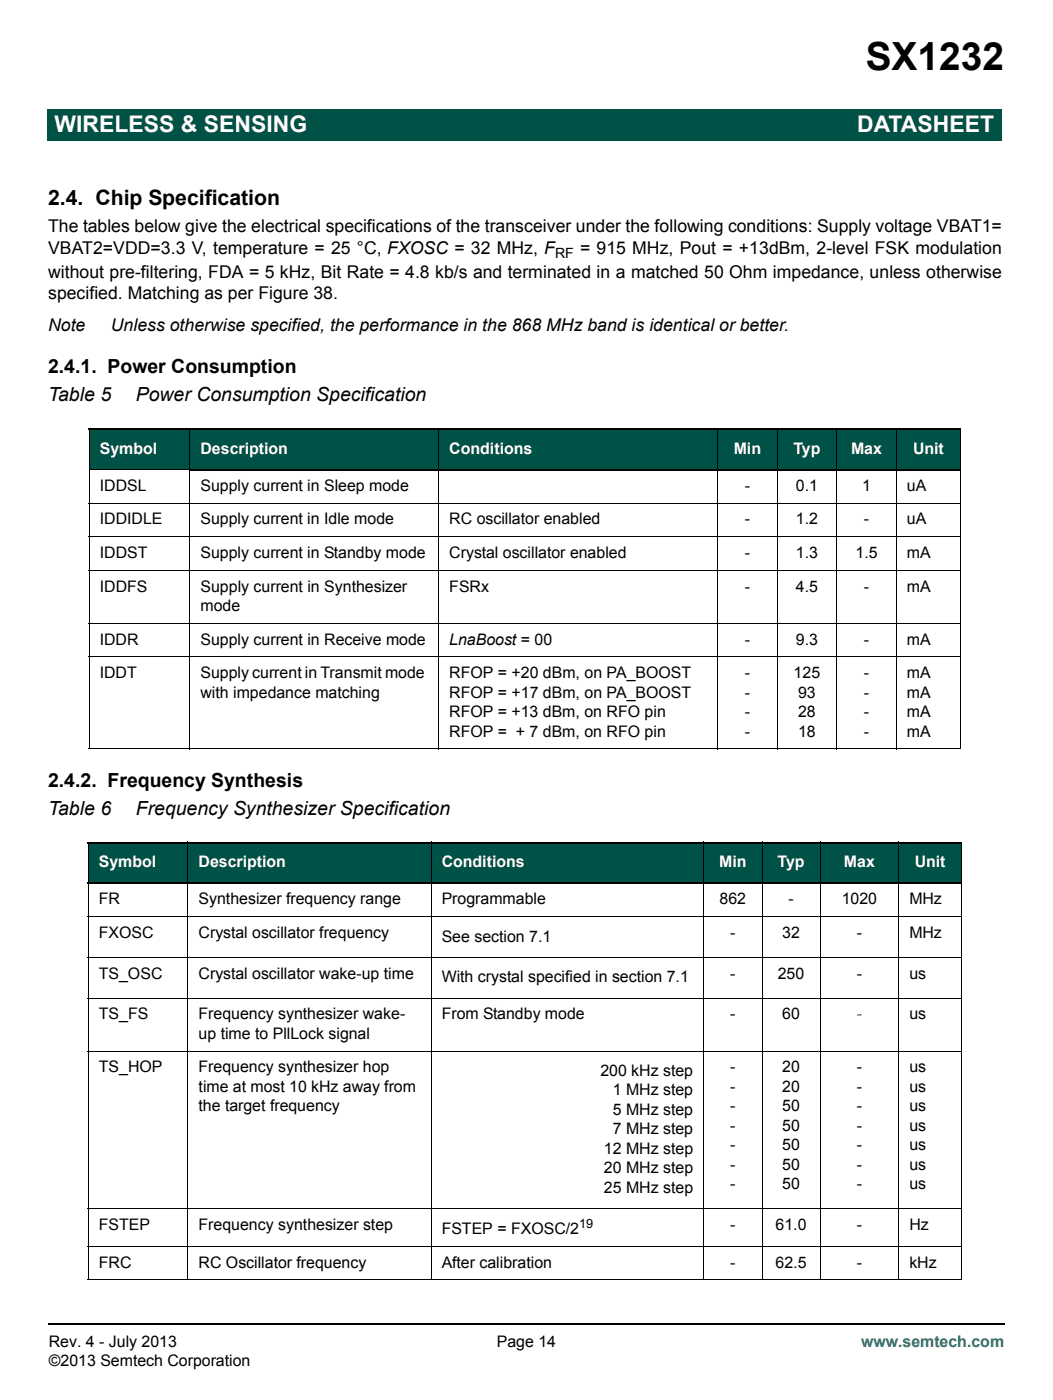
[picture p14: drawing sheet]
<svg xmlns="http://www.w3.org/2000/svg" width="210mm" height="279mm" viewBox="0 0 210 279" stroke-linecap="round" stroke-linejoin="round" font-family="sans-serif">
<defs><g id="words">
<text font-size="7.7" x="172.6" y="13.9">SX1232</text>
<g font-size="4.6" fill="#fff">
<text x="10.9" y="26.3">WIRELESS &amp; SENSING</text>
<text x="170.9" y="26.3">DATASHEET</text>
</g>
<text font-size="4.2" x="9.6" y="40.9">2.4. Chip Specification</text>
<g font-size="3.9">
<text x="9.6" y="74.4">2.4.1. Power Consumption</text>
<text x="9.6" y="80.1">Table 5</text>
<text x="27.1" y="80.1">Power Consumption Specification</text>
<text x="9.6" y="157">2.4.2. Frequency Synthesis</text>
<text x="9.6" y="162.6">Table 6</text>
<text x="27.1" y="162.6">Frequency Synthesizer Specification</text>
</g>
<g font-size="3.5">
<text x="9.6" y="46.4">The tables below give the electrical specifications of the transceiver under the following conditions: Supply voltage VBAT1=</text>
<text x="9.6" y="50.6">VBAT2=VDD=3.3 V, temperature = 25 °C, FXOSC = 32 MHz, F</text>
<text x="115.7" y="50.6">= 915 MHz, Pout = +13dBm, 2-level FSK modulation</text>
<text x="9.6" y="55.5">without pre-filtering, FDA = 5 kHz, Bit Rate = 4.8 kb/s and terminated in a matched 50 Ohm impedance, unless otherwise</text>
<text x="9.6" y="59.7">specified. Matching as per Figure 38.</text>
<text x="9.6" y="66.1">Note</text>
<text x="22.1" y="66.1">Unless otherwise specified, the performance in the 868 MHz band is identical or better.</text>
</g>
<g font-size="3.2" fill="#fff">
<text x="19.9" y="90.5">Symbol</text>
<text x="40" y="90.5">Description</text>
<text x="89.6" y="90.5">Conditions</text>
<text x="146.3" y="90.5">Min</text>
<text x="158.2" y="90.5">Typ</text>
<text x="169.7" y="90.5">Max</text>
<text x="182.1" y="90.5">Unit</text>
<text x="19.7" y="173.1">Symbol</text>
<text x="39.6" y="173.1">Description</text>
<text x="88.1" y="173.1">Conditions</text>
<text x="143.4" y="173.1">Min</text>
<text x="155" y="173.1">Typ</text>
<text x="168.3" y="173.1">Max</text>
<text x="182.4" y="173.1">Unit</text>
</g>
<g font-size="3.2">
<text x="19.9" y="97.9">IDDSL</text>
<text x="40" y="97.9">Supply current in Sleep mode</text>
<text x="148.5" y="97.9">-</text>
<text x="158.7" y="97.9">0.1</text>
<text x="171.9" y="97.9">1</text>
<text x="180.8" y="97.9">uA</text>
<text x="19.9" y="104.7">IDDIDLE</text>
<text x="40" y="104.7">Supply current in Idle mode</text>
<text x="89.6" y="104.7">RC oscillator enabled</text>
<text x="148.5" y="104.7">-</text>
<text x="158.7" y="104.7">1.2</text>
<text x="172.3" y="104.7">-</text>
<text x="180.8" y="104.7">uA</text>
<text x="19.9" y="111.3">IDDST</text>
<text x="40" y="111.3">Supply current in Standby mode</text>
<text x="89.6" y="111.3">Crystal oscillator enabled</text>
<text x="148.5" y="111.3">-</text>
<text x="158.7" y="111.3">1.3</text>
<text x="170.6" y="111.3">1.5</text>
<text x="180.8" y="111.3">mA</text>
<text x="19.9" y="118.1">IDDFS</text>
<text x="40" y="118.1">Supply current in Synthesizer</text>
<text x="89.6" y="118.1">FSRx</text>
<text x="148.5" y="118.1">-</text>
<text x="158.7" y="118.1">4.5</text>
<text x="172.3" y="118.1">-</text>
<text x="180.8" y="118.1">mA</text>
<text x="40" y="121.9">mode</text>
<text x="19.9" y="128.6">IDDR</text>
<text x="40" y="128.6">Supply current in Receive mode</text>
<text x="89.6" y="128.6">LnaBoost = 00</text>
<text x="148.5" y="128.6">-</text>
<text x="158.7" y="128.6">9.3</text>
<text x="172.3" y="128.6">-</text>
<text x="180.8" y="128.6">mA</text>
<text x="19.9" y="135.3">IDDT</text>
<text x="40" y="135.3">Supply current in Transmit mode</text>
<text x="89.6" y="135.3">RFOP = +20 dBm, on PA_BOOST</text>
<text x="148.5" y="135.3">-</text>
<text x="158.3" y="135.3">125</text>
<text x="172.3" y="135.3">-</text>
<text x="180.8" y="135.3">mA</text>
<text x="40" y="139.2">with impedance matching</text>
<text x="89.6" y="139.2">RFOP = +17 dBm, on PA_BOOST</text>
<text x="89.6" y="143.1">RFOP = +13 dBm, on RFO pin</text>
<text x="148.5" y="139.2">-</text>
<text x="148.5" y="143.1">-</text>
<text x="159.2" y="139.2">93</text>
<text x="159.2" y="143.1">28</text>
<text x="172.3" y="139.2">-</text>
<text x="172.3" y="143.1">-</text>
<text x="180.8" y="139.2">mA</text>
<text x="180.8" y="143.1">mA</text>
<text x="89.6" y="147">RFOP = + 7 dBm, on RFO pin</text>
<text x="148.5" y="147">-</text>
<text x="159.2" y="147">18</text>
<text x="172.3" y="147">-</text>
<text x="180.8" y="147">mA</text>
<text x="19.7" y="180.5">FR</text>
<text x="39.6" y="180.5">Synthesizer frequency range</text>
<text x="88.1" y="180.5">Programmable</text>
<text x="143.5" y="180.5">862</text>
<text x="157.2" y="180.5">-</text>
<text x="167.9" y="180.5">1020</text>
<text x="181.3" y="180.5">MHz</text>
<text x="19.7" y="187.2">FXOSC</text>
<text x="39.6" y="187.2">Crystal oscillator frequency</text>
<text x="88.1" y="187.9">See section 7.1</text>
<text x="145.6" y="187.2">-</text>
<text x="156" y="187.2">32</text>
<text x="170.9" y="187.2">-</text>
<text x="181.3" y="187.2">MHz</text>
<text x="19.7" y="195.3">TS_OSC</text>
<text x="39.6" y="195.3">Crystal oscillator wake-up time</text>
<text x="88.1" y="196">With crystal specified in section 7.1</text>
<text x="145.6" y="195.3">-</text>
<text x="155.1" y="195.3">250</text>
<text x="170.9" y="195.3">-</text>
<text x="181.3" y="195.3">us</text>
<text x="19.7" y="203.4">TS_FS</text>
<text x="39.6" y="203.4">Frequency synthesizer wake-</text>
<text x="88.1" y="203.4">From Standby mode</text>
<text x="145.6" y="203.4">-</text>
<text x="156" y="203.4">60</text>
<text x="181.3" y="203.4">us</text>
<text x="39.6" y="207.3">up time to PllLock signal</text>
<text x="19.7" y="214">TS_HOP</text>
<text x="39.6" y="214">Frequency synthesizer hop</text>
<text x="119.7" y="214.7">200 kHz step</text>
<text x="145.6" y="214">-</text>
<text x="156" y="214">20</text>
<text x="170.9" y="214">-</text>
<text x="181.3" y="214">us</text>
<text x="39.6" y="217.9">time at most 10 kHz away from</text>
<text x="39.6" y="221.8">the target frequency</text>
<text x="122.2" y="218.6">1 MHz step</text>
<text x="145.6" y="217.9">-</text>
<text x="145.6" y="221.8">-</text>
<text x="156" y="217.9">20</text>
<text x="156" y="221.8">50</text>
<text x="170.9" y="217.9">-</text>
<text x="170.9" y="221.8">-</text>
<text x="181.3" y="217.9">us</text>
<text x="181.3" y="221.8">us</text>
<text x="122.2" y="222.5">5 MHz step</text>
<text x="122.2" y="226.4">7 MHz step</text>
<text x="145.6" y="225.6">-</text>
<text x="156" y="225.6">50</text>
<text x="170.9" y="225.6">-</text>
<text x="181.3" y="225.6">us</text>
<text x="120.4" y="230.2">12 MHz step</text>
<text x="145.6" y="229.5">-</text>
<text x="145.6" y="233.4">-</text>
<text x="156" y="229.5">50</text>
<text x="156" y="233.4">50</text>
<text x="170.9" y="229.5">-</text>
<text x="170.9" y="233.4">-</text>
<text x="181.3" y="229.5">us</text>
<text x="181.3" y="233.4">us</text>
<text x="120.4" y="234.1">20 MHz step</text>
<text x="120.4" y="238">25 MHz step</text>
<text x="145.6" y="237.3">-</text>
<text x="156" y="237.3">50</text>
<text x="170.9" y="237.3">-</text>
<text x="181.3" y="237.3">us</text>
<text x="19.7" y="245.4">FSTEP</text>
<text x="39.6" y="245.4">Frequency synthesizer step</text>
<text x="145.6" y="245.4">-</text>
<text x="154.7" y="245.4">61.0</text>
<text x="170.9" y="245.4">-</text>
<text x="181.3" y="245.4">Hz</text>
<text x="88.1" y="246.3">FSTEP = FXOSC/2</text>
<text x="19.7" y="253">FRC</text>
<text x="39.6" y="253">RC Oscillator frequency</text>
<text x="88.1" y="253">After calibration</text>
<text x="145.6" y="253">-</text>
<text x="154.7" y="253">62.5</text>
<text x="170.9" y="253">-</text>
<text x="181.3" y="253">kHz</text>
<text x="9.7" y="268.8">Rev. 4 - July 2013</text>
<text x="99.1" y="268.8">Page 14</text>
<text x="9.7" y="272.7">©2013 Semtech Corporation</text>
</g>
<g font-size="3.2" fill="#00f">
<text x="170.9" y="203.4">-</text>
<text x="171.7" y="268.8">www.semtech.com</text>
</g>
<text font-size="2.8" x="110.7" y="51.5">RF</text>
<text font-size="2.5" x="115.5" y="245">19</text>
</g></defs>
<path d="M9.6 264h.1v.4h-.1z" fill="#000"/>
<path d="M9.7 264.2h190.7" fill="none" stroke="#000" stroke-width=".36"/>
<g fill="#005247">
<path d="M9.5 21.7h102.4v6.3h-102.4z"/>
<path d="M111.9 21.7h87.8v6.3h-87.8z"/>
</g>
<path d="M9.5 5h63.3v14.4h-63.3z" fill="#fff"/>
<g fill="#005247">
<path d="M17.8 85.6h20.1v8.1h-20.1z"/>
<path d="M37.9 85.6h49.6v8.1h-49.6z"/>
<path d="M87.5 85.6h55.6v8.1h-55.6z"/>
<path d="M143.1 85.6h11.9v8.1h-11.9z"/>
<path d="M155 85.6h11.9v8.1h-11.9z"/>
<path d="M166.9 85.6h11.8v8.1h-11.8z"/>
<path d="M178.7 85.6h12.9v8.1h-12.9z"/>
<path d="M17.6 168.2h19.9v8.1h-19.9z"/>
<path d="M37.5 168.2h48.5v8.1h-48.5z"/>
<path d="M86 168.2h54.3v8.1h-54.3z"/>
<path d="M140.3 168.2h11.7v8.1h-11.7z"/>
<path d="M152 168.2h11.6v8.1h-11.6z"/>
<path d="M163.6 168.2h15.6v8.1h-15.6z"/>
<path d="M179.2 168.2h12.6v8.1h-12.6z"/>
</g>
<g fill="none" stroke="#000" stroke-width=".2">
<path d="M17.7 93.7h20.3M17.8 85.8v63.6M37.9 85.4v64.1M87.5 85.4v64.1M143.1 85.4v64.1M155 85.4v64.1M166.9 85.4v64.1M178.7 85.4v64.1M191.6 85.8v63.6M17.7 100.4h174M17.7 107.1h174M17.7 113.8h174"/>
<path d="M17.7 124.4h174M17.7 131.1h174M17.7 149.4h174M17.6 168.3v87M37.5 168v87.5M86 168v87.5M140.3 168v87.5M152 168v87.5M163.6 168v87.5M179.2 168v87.5M191.8 168.3v87M17.5 183h174.4"/>
<path d="M17.5 191.1h174.4M17.5 199.2h174.4M17.5 209.8h174.4M17.5 241.2h174.4M17.5 248.7h174.4M17.5 255.4h174.4"/>
</g>
<path d="M17.7 85.6h174M37.8 93.7h153.9M17.5 168.2h174.4M17.5 176.3h174.4" fill="none" stroke="#000" stroke-width=".36"/>
<use href="#words"/>
</svg>
